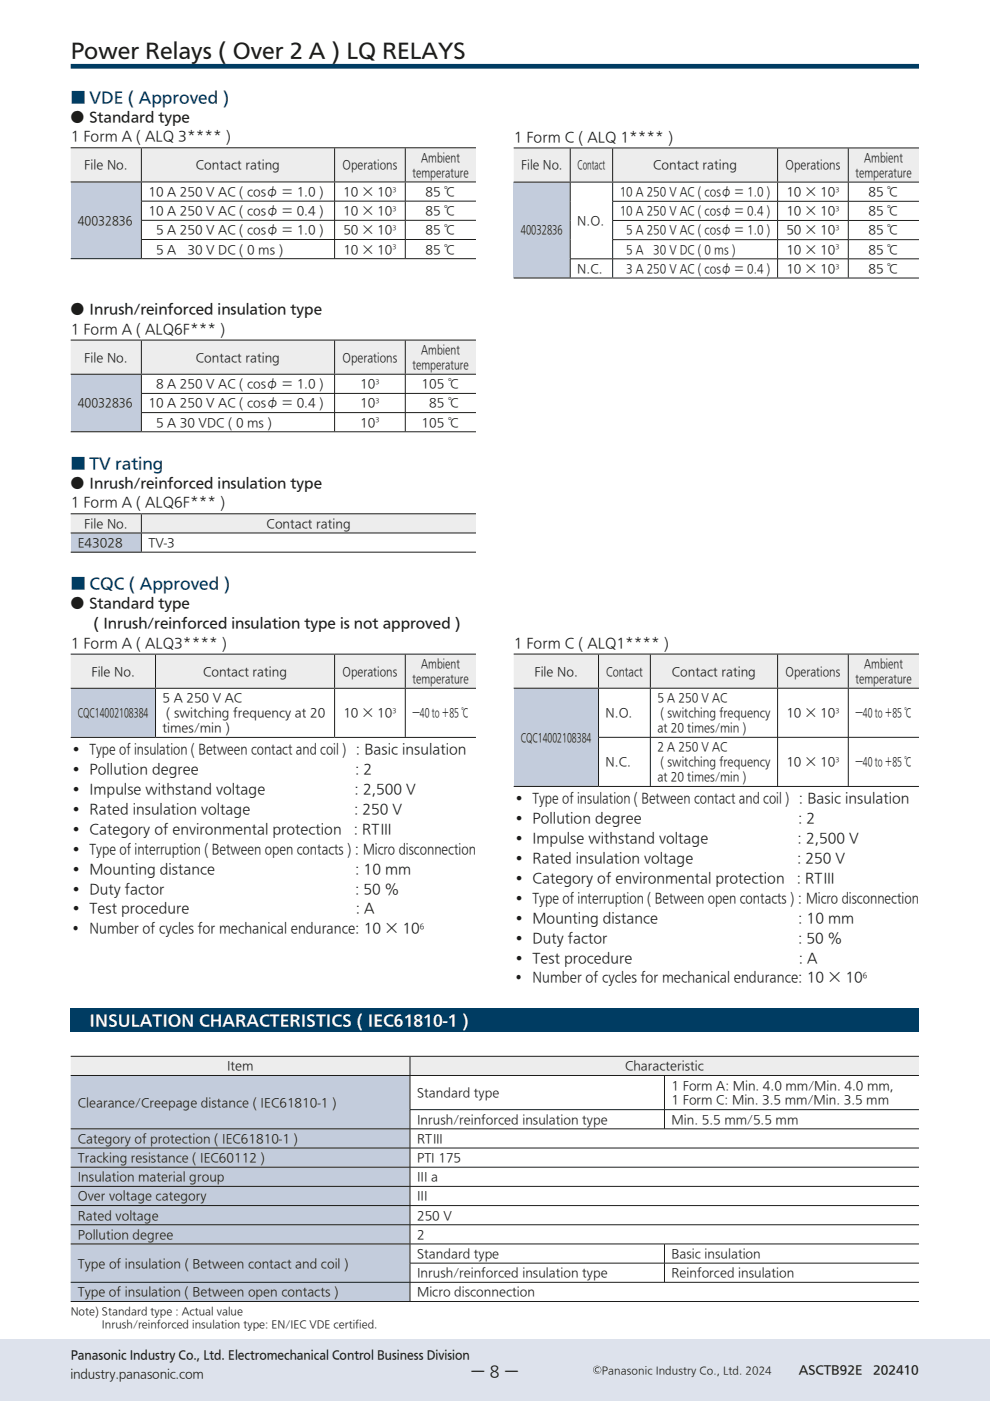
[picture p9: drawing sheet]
<svg xmlns="http://www.w3.org/2000/svg" width="210mm" height="297mm" viewBox="0 0 210 297" stroke-linecap="round" stroke-linejoin="round" font-family="sans-serif">
<defs><g id="words">
<text font-size="4.2" fill="#1d1d1b" x="15" y="12.3">Power Relays ( Over 2 A ) LQ RELAYS</text>
<g font-size="3.2" fill="#003c62">
<text x="15" y="21.8">■ VDE ( Approved )</text>
<text x="15" y="99.4">■ TV rating</text>
<text x="15" y="125">■ CQC ( Approved )</text>
</g>
<text font-size="3.2" fill="#fff" x="19" y="217.6">INSULATION CHARACTERISTICS ( IEC61810-1 )</text>
<text font-size="3.2" fill="#1d1d1b" x="99.8" y="291.9">ー 8 ー</text>
<g font-size="2.8" fill="#1d1d1b">
<text x="15" y="25.8">● Standard type</text>
<text x="15" y="30">1 Form A ( ALQ 3**** )</text>
<text x="109" y="30">1 Form C ( ALQ 1**** )</text>
<text x="15" y="66.5">● Inrush/reinforced insulation type</text>
<text x="15" y="70.8">1 Form A ( ALQ6F*** )</text>
<text x="15" y="103.4">● Inrush/reinforced insulation type</text>
<text x="15" y="107.6">1 Form A ( ALQ6F*** )</text>
<text x="15" y="128.9">● Standard type</text>
<text x="15" y="137.4">1 Form A ( ALQ3**** )</text>
<text x="19.9" y="133.1">( Inrush/reinforced insulation type is not approved )</text>
<text x="109" y="137.3">1 Form C ( ALQ1**** )</text>
<text x="15" y="159.8">• Type of insulation ( Between contact and coil )</text>
<text x="75.5" y="159.8">: Basic insulation</text>
<text x="15" y="164.1">• Pollution degree</text>
<text x="75.3" y="164.1">: 2</text>
<text x="15" y="168.3">• Impulse withstand voltage</text>
<text x="15" y="172.5">• Rated insulation voltage</text>
<text x="75.1" y="172.5">: 250 V</text>
<text x="75.2" y="168.3">: 2,500 V</text>
<text x="109" y="170.2">• Type of insulation ( Between contact and coil )</text>
<text x="169.5" y="170.2">: Basic insulation</text>
<text x="15" y="176.8">• Category of environmental protection</text>
<text x="75.1" y="176.8">: RTⅢ</text>
<text x="109" y="174.5">• Pollution degree</text>
<text x="109" y="178.7">• Impulse withstand voltage</text>
<text x="169.2" y="178.7">: 2,500 V</text>
<text x="169.3" y="174.5">: 2</text>
<text x="15" y="181">• Type of interruption ( Between open contacts ) : Micro disconnection</text>
<text x="15" y="185.2">• Mounting distance</text>
<text x="75.3" y="185.2">: 10 mm</text>
<text x="109" y="182.9">• Rated insulation voltage</text>
<text x="169" y="182.9">: 250 V</text>
<text x="15" y="189.4">• Duty factor</text>
<text x="75.3" y="189.4">: 50 %</text>
<text x="109" y="187.2">• Category of environmental protection</text>
<text x="109" y="191.4">• Type of interruption ( Between open contacts ) : Micro disconnection</text>
<text x="169" y="187.2">: RTⅢ</text>
<text x="15" y="193.7">• Test procedure</text>
<text x="15" y="197.9">• Number of cycles for mechanical endurance: 10 × 10</text>
<text x="75.4" y="193.7">: A</text>
<text x="109" y="195.6">• Mounting distance</text>
<text x="169.3" y="195.6">: 10 mm</text>
<text x="109" y="199.8">• Duty factor</text>
<text x="169.3" y="199.8">: 50 %</text>
<text x="109" y="204.1">• Test procedure</text>
<text x="109" y="208.3">• Number of cycles for mechanical endurance: 10 × 10</text>
<text x="169.4" y="204.1">: A</text>
</g>
<g font-size="2.5" fill="#1d1d1b">
<text x="17.9" y="35.9">File No.</text>
<text x="41.6" y="35.9">Contact rating</text>
<text x="72.7" y="35.9">Operations</text>
<text x="89.4" y="34.3">Ambient</text>
<text x="110.6" y="35.9">File No.</text>
<text x="122.5" y="35.9">Contact</text>
<text x="138.5" y="35.9">Contact rating</text>
<text x="166.6" y="35.9">Operations</text>
<text x="183.3" y="34.3">Ambient</text>
<text x="31.5" y="41.5">10 A 250 V AC ( cosφ ＝ 1.0 )</text>
<text x="72.8" y="41.5">10 × 10</text>
<text x="87.5" y="37.5">temperature</text>
<text x="90.2" y="41.5">85 ℃</text>
<text x="131.4" y="41.6">10 A 250 V AC ( cosφ ＝ 1.0 )</text>
<text x="166.8" y="41.6">10 × 10</text>
<text x="181.5" y="37.5">temperature</text>
<text x="184.2" y="41.6">85 ℃</text>
<text x="16.5" y="47.6">40032836</text>
<text x="31.5" y="45.6">10 A 250 V AC ( cosφ ＝ 0.4 )</text>
<text x="72.8" y="45.6">10 × 10</text>
<text x="90.2" y="45.6">85 ℃</text>
<text x="122.4" y="47.7">N.O.</text>
<text x="131.4" y="45.6">10 A 250 V AC ( cosφ ＝ 0.4 )</text>
<text x="166.8" y="45.6">10 × 10</text>
<text x="184.2" y="45.6">85 ℃</text>
<text x="33.1" y="49.7">5 A 250 V AC ( cosφ ＝ 1.0 )</text>
<text x="33.1" y="53.8">5 A</text>
<text x="39.8" y="53.8">30 V DC ( 0 ms )</text>
<text x="72.8" y="49.7">50 × 10</text>
<text x="72.8" y="53.8">10 × 10</text>
<text x="90.2" y="49.7">85 ℃</text>
<text x="90.2" y="53.8">85 ℃</text>
<text x="110.5" y="49.7">40032836</text>
<text x="132.8" y="49.7">5 A 250 V AC ( cosφ ＝ 1.0 )</text>
<text x="132.8" y="53.8">5 A</text>
<text x="138.6" y="53.8">30 V DC ( 0 ms )</text>
<text x="166.8" y="49.7">50 × 10</text>
<text x="166.8" y="53.8">10 × 10</text>
<text x="184.2" y="49.7">85 ℃</text>
<text x="184.2" y="53.8">85 ℃</text>
<text x="122.4" y="57.9">N.C.</text>
<text x="132.8" y="57.9">3 A 250 V AC ( cosφ ＝ 0.4 )</text>
<text x="166.8" y="57.9">10 × 10</text>
<text x="184.2" y="57.9">85 ℃</text>
<text x="17.9" y="76.7">File No.</text>
<text x="41.6" y="76.7">Contact rating</text>
<text x="72.7" y="76.7">Operations</text>
<text x="89.4" y="75.1">Ambient</text>
<text x="33.1" y="82.3">8 A 250 V AC ( cosφ ＝ 1.0 )</text>
<text x="76.4" y="82.3">10</text>
<text x="87.5" y="78.2">temperature</text>
<text x="89.4" y="82.3">105 ℃</text>
<text x="16.5" y="86.4">40032836</text>
<text x="31.5" y="86.4">10 A 250 V AC ( cosφ ＝ 0.4 )</text>
<text x="76.4" y="86.4">10</text>
<text x="91" y="86.4">85 ℃</text>
<text x="33.1" y="90.5">5 A 30 VDC ( 0 ms )</text>
<text x="76.4" y="90.5">10</text>
<text x="89.4" y="90.5">105 ℃</text>
<text x="17.9" y="111.9">File No.</text>
<text x="56.6" y="111.9">Contact rating</text>
<text x="16.5" y="116">E43028</text>
<text x="31.5" y="116">TV-3</text>
<text x="19.4" y="143.2">File No.</text>
<text x="43.1" y="143.2">Contact rating</text>
<text x="72.7" y="143.2">Operations</text>
<text x="89.4" y="141.7">Ambient</text>
<text x="113.3" y="143.2">File No.</text>
<text x="128.5" y="143.2">Contact</text>
<text x="142.5" y="143.2">Contact rating</text>
<text x="166.6" y="143.2">Operations</text>
<text x="183.3" y="141.6">Ambient</text>
<text x="34.5" y="148.9">5 A 250 V AC</text>
<text x="87.5" y="144.8">temperature</text>
<text x="139.4" y="148.9">5 A 250 V AC</text>
<text x="181.5" y="144.8">temperature</text>
<text x="16.5" y="152.1">CQC14002108384</text>
<text x="34.5" y="155.3">times/min )</text>
<text x="35.2" y="152.1">( switching frequency at 20</text>
<text x="72.8" y="152.1">10 × 10</text>
<text x="87.5" y="152.1">―40 to ＋85 ℃</text>
<text x="128.4" y="152.1">N.O.</text>
<text x="139.4" y="155.2">at 20 times/min )</text>
<text x="140.1" y="152.1">( switching frequency</text>
<text x="166.8" y="152.1">10 × 10</text>
<text x="181.4" y="152.1">―40 to ＋85 ℃</text>
<text x="110.5" y="157.3">CQC14002108384</text>
<text x="139.4" y="159.3">2 A 250 V AC</text>
<text x="128.4" y="162.5">N.C.</text>
<text x="139.4" y="165.6">at 20 times/min )</text>
<text x="140.1" y="162.5">( switching frequency</text>
<text x="166.8" y="162.5">10 × 10</text>
<text x="181.4" y="162.5">―40 to ＋85 ℃</text>
<text x="48.2" y="226.9">Item</text>
<text x="132.6" y="226.9">Characteristic</text>
<text x="88.5" y="232.6">Standard type</text>
<text x="142.4" y="231">1 Form A: Min. 4.0 mm/Min. 4.0 mm,</text>
<text x="16.5" y="234.6">Clearance/Creepage distance ( IEC61810-1 )</text>
<text x="88.5" y="238.2">Inrush/reinforced insulation type</text>
<text x="142.4" y="238.2">Min. 5.5 mm/5.5 mm</text>
<text x="142.4" y="234.2">1 Form C: Min. 3.5 mm/Min. 3.5 mm</text>
<text x="16.5" y="242.3">Category of protection ( IEC61810-1 )</text>
<text x="88.5" y="242.3">RTⅢ</text>
<text x="16.5" y="246.4">Tracking resistance ( IEC60112 )</text>
<text x="16.5" y="250.4">Insulation material group</text>
<text x="88.5" y="246.4">PTI 175</text>
<text x="88.5" y="250.4">III a</text>
<text x="16.5" y="254.5">Over voltage category</text>
<text x="88.5" y="254.5">III</text>
<text x="16.5" y="258.6">Rated voltage</text>
<text x="16.5" y="262.6">Pollution degree</text>
<text x="88.5" y="258.6">250 V</text>
<text x="88.5" y="262.6">2</text>
<text x="16.5" y="268.7">Type of insulation ( Between contact and coil )</text>
<text x="88.5" y="266.7">Standard type</text>
<text x="142.4" y="266.7">Basic insulation</text>
<text x="16.5" y="274.9">Type of insulation ( Between open contacts )</text>
<text x="88.5" y="274.9">Micro disconnection</text>
<text x="88.5" y="270.8">Inrush/reinforced insulation type</text>
<text x="142.4" y="270.8">Reinforced insulation</text>
<text x="15" y="292.1">industry.panasonic.com</text>
<text x="15" y="288.1">Panasonic Industry Co., Ltd. Electromechanical Control Business Division</text>
<text x="169.4" y="291.4">ASCTB92E</text>
<text x="185.2" y="291.4">202410</text>
</g>
<g font-size="2.1" fill="#1d1d1b">
<text x="15" y="278.8">Note) Standard type : Actual value</text>
<text x="21.6" y="281.6">Inrush/reinforced insulation type: EN/IEC VDE certified.</text>
<text x="127.7" y="291.2">Panasonic Industry Co., Ltd. 2024</text>
</g>
<g font-size="1.5" fill="#1d1d1b">
<text x="89.1" y="196.9">6</text>
<text x="183" y="207.3">6</text>
</g>
<g font-size="1.3" fill="#1d1d1b">
<text x="83.3" y="40.7">3</text>
<text x="177.2" y="40.7">3</text>
<text x="83.3" y="44.7">3</text>
<text x="177.2" y="44.8">3</text>
<text x="83.3" y="48.8">3</text>
<text x="83.3" y="52.9">3</text>
<text x="177.2" y="48.8">3</text>
<text x="177.2" y="52.9">3</text>
<text x="177.2" y="57">3</text>
<text x="79.7" y="81.4">3</text>
<text x="79.7" y="85.5">3</text>
<text x="79.7" y="89.6">3</text>
<text x="83.3" y="151.2">3</text>
<text x="177.2" y="151.2">3</text>
<text x="177.2" y="161.6">3</text>
</g>
</g></defs>
<g fill="#dde2ec">
<path d="M0 283.9h209.9v13h-209.9z"/>
<path d="M206.9 283.9h3v13h-3z"/>
</g>
<path d="M15 14.1h179.9" fill="none" stroke="#003c62" stroke-width="1" stroke-linecap="butt"/>
<path d="M125.8 290.4a.87 .87 0 0 0 1.7 0 .87 .87 0 0 0-1.7 0zM125.9 290.4a.8 .8 0 0 1 1.6 0 .8 .8 0 0 1-1.6 0zM126.2 290.2a.58 .58 0 0 0 .1 .6 .58 .58 0 0 0 .8 .1v-.2l-.6 .1a.41 .41 0 0 1-.1-.6 .41 .41 0 0 1 .6-.1v-.1a.6 .6 0 0 0-.8 .2z" fill="#1d1d1b"/>
<path d="M15 213.9h179.9v5h-179.9z" fill="#003c62"/>
<path d="M15 108.9h15v4.1h-15zM30 108.9h71v4.1h-71z" fill="#ededed"/>
<path d="M15 113h15v4.1h-15z" fill="#c3ccdc"/>
<path d="M15 108.9h86M15 113h86M15 117.1h86M30 109v3.9M30 113.1v3.9" fill="none" stroke="#1d1d1b" stroke-width=".21"/>
<path d="M15 224h72v4h-72zM87 224h107.9v4h-107.9z" fill="#ededed"/>
<path d="M15 228h72v11.3h-72zM15 239.3h72v4.1h-72zM15 243.4h72v4.1h-72zM15 247.5h72v4h-72zM15 251.5h72v4.1h-72zM15 255.6h72v4.1h-72zM15 259.7h72v4h-72zM15 263.7h72v8.2h-72zM15 271.9h72v4h-72z" fill="#c3ccdc"/>
<g fill="none" stroke="#1d1d1b" stroke-width=".21">
<path d="M15 239.3h179.9M15 224h179.9M15 228h179.9M86.9 235.3h108M87 224.1v3.8M87 228.1v7.1M87 235.3v4M87 239.4v3.9M140.9 228.1v7.1M140.9 235.3v4M15 243.4h179.9M15 247.5h179.9"/>
<path d="M15 251.5h179.9M15 255.6h179.9M15 259.7h179.9M87 243.5v3.9M87 247.5v4M87 251.6v4M87 255.7v3.9M87 259.7v4M15 275.9h179.9M15 271.9h179.9M15 263.7h179.9M86.9 267.8h108"/>
<path d="M87 263.8v4M87 267.9v3.9M87 271.9v3.9M140.9 263.8v4M140.9 267.9v3.9"/>
</g>
<path d="M15 31.3h15v7.3h-15zM30 31.3h41v7.3h-41zM71 31.3h15v7.3h-15zM86 31.3h15v7.3h-15z" fill="#ededed"/>
<path d="M15 38.6h15v16.2h-15z" fill="#c3ccdc"/>
<g fill="none" stroke="#1d1d1b" stroke-width=".21">
<path d="M15 31.3h86M15 38.6h86M30 38.7v3.9M30 31.4v7.1M71 31.4v7.1M71 38.7v3.9M86 31.4v7.1M86 38.7v3.9M15 54.8h86M29.9 50.8h71.1M29.9 46.7h71.1M29.9 42.6h71.1"/>
<path d="M30 42.7v4M30 46.8v3.9M30 50.8v3.9M71 50.8v3.9M71 46.8v3.9M71 42.7v4M86 50.8v3.9M86 46.8v3.9M86 42.7v4"/>
</g>
<path d="M109 31.4h11.9v7.2h-11.9zM120.9 31.4h9v7.2h-9zM129.9 31.4h35v7.2h-35zM164.9 31.4h15v7.2h-15zM179.9 31.4h15v7.2h-15z" fill="#ededed"/>
<path d="M109 38.6h11.9v20.3h-11.9z" fill="#c3ccdc"/>
<g fill="none" stroke="#1d1d1b" stroke-width=".21">
<path d="M109 31.4h85.9M109 38.6h85.9M120.9 31.5v7M120.9 38.7v16.1M129.9 31.5v7M129.9 38.7v3.9M164.9 31.5v7M164.9 38.7v3.9M179.9 31.5v7M179.9 38.7v3.9M109 58.9h85.9M120.9 54.9h74"/>
<path d="M120.9 54.9v3.9M129.9 42.7h65M129.9 46.7h65M129.9 50.8h65M129.9 42.7v4M129.9 46.8v4M129.9 50.9v3.9M129.9 54.9v3.9M164.9 42.7v4M164.9 46.8v4M164.9 50.9v3.9M164.9 54.9v3.9"/>
<path d="M179.9 42.7v4M179.9 46.8v4M179.9 50.9v3.9M179.9 54.9v3.9"/>
</g>
<path d="M15 72.1h15v7.2h-15zM30 72.1h41v7.2h-41zM71 72.1h15v7.2h-15zM86 72.1h15v7.2h-15z" fill="#ededed"/>
<path d="M15 79.3h15v12.2h-15z" fill="#c3ccdc"/>
<g fill="none" stroke="#1d1d1b" stroke-width=".21">
<path d="M15 72.1h86M15 79.3h86M30 72.2v7M30 79.5v3.9M71 72.2v7M71 79.5v3.9M86 72.2v7M86 79.5v3.9M15 91.5h86M29.9 83.4h71.1M29.9 87.5h71.1M30 83.5v3.9"/>
<path d="M30 87.5v3.9M71 83.5v3.9M71 87.5v3.9M86 83.5v3.9M86 87.5v3.9"/>
</g>
<path d="M15 138.7h18v7.2h-18zM33 138.7h38v7.2h-38zM71 138.7h15v7.2h-15zM86 138.7h15v7.2h-15z" fill="#ededed"/>
<path d="M15 145.9h18v10.4h-18z" fill="#c3ccdc"/>
<path d="M15 138.7h86M33 138.8v7M71 138.8v7M86 138.8v7M15 145.9h86M15 156.3h86M33 146v10.2M71 146v10.2M86 146v10.2" fill="none" stroke="#1d1d1b" stroke-width=".21"/>
<path d="M109 138.7h17.9v7.2h-17.9zM126.9 138.7h11v7.2h-11zM137.9 138.7h27v7.2h-27zM164.9 138.7h15v7.2h-15zM179.9 138.7h15v7.2h-15z" fill="#ededed"/>
<path d="M109 145.9h17.9v20.8h-17.9z" fill="#c3ccdc"/>
<g fill="none" stroke="#1d1d1b" stroke-width=".21">
<path d="M109 138.7h85.9M126.9 138.8v7M137.9 138.8v7M164.9 138.8v7M179.9 138.8v7M109 145.9h85.9M126.9 156.3h68M126.9 146v10.3M126.9 156.4v10.2M137.9 146v10.3M137.9 156.4v10.2M164.9 146v10.3"/>
<path d="M164.9 156.4v10.2M179.9 146v10.3M179.9 156.4v10.2M109 166.7h85.9"/>
</g>
<use href="#words"/>
</svg>
